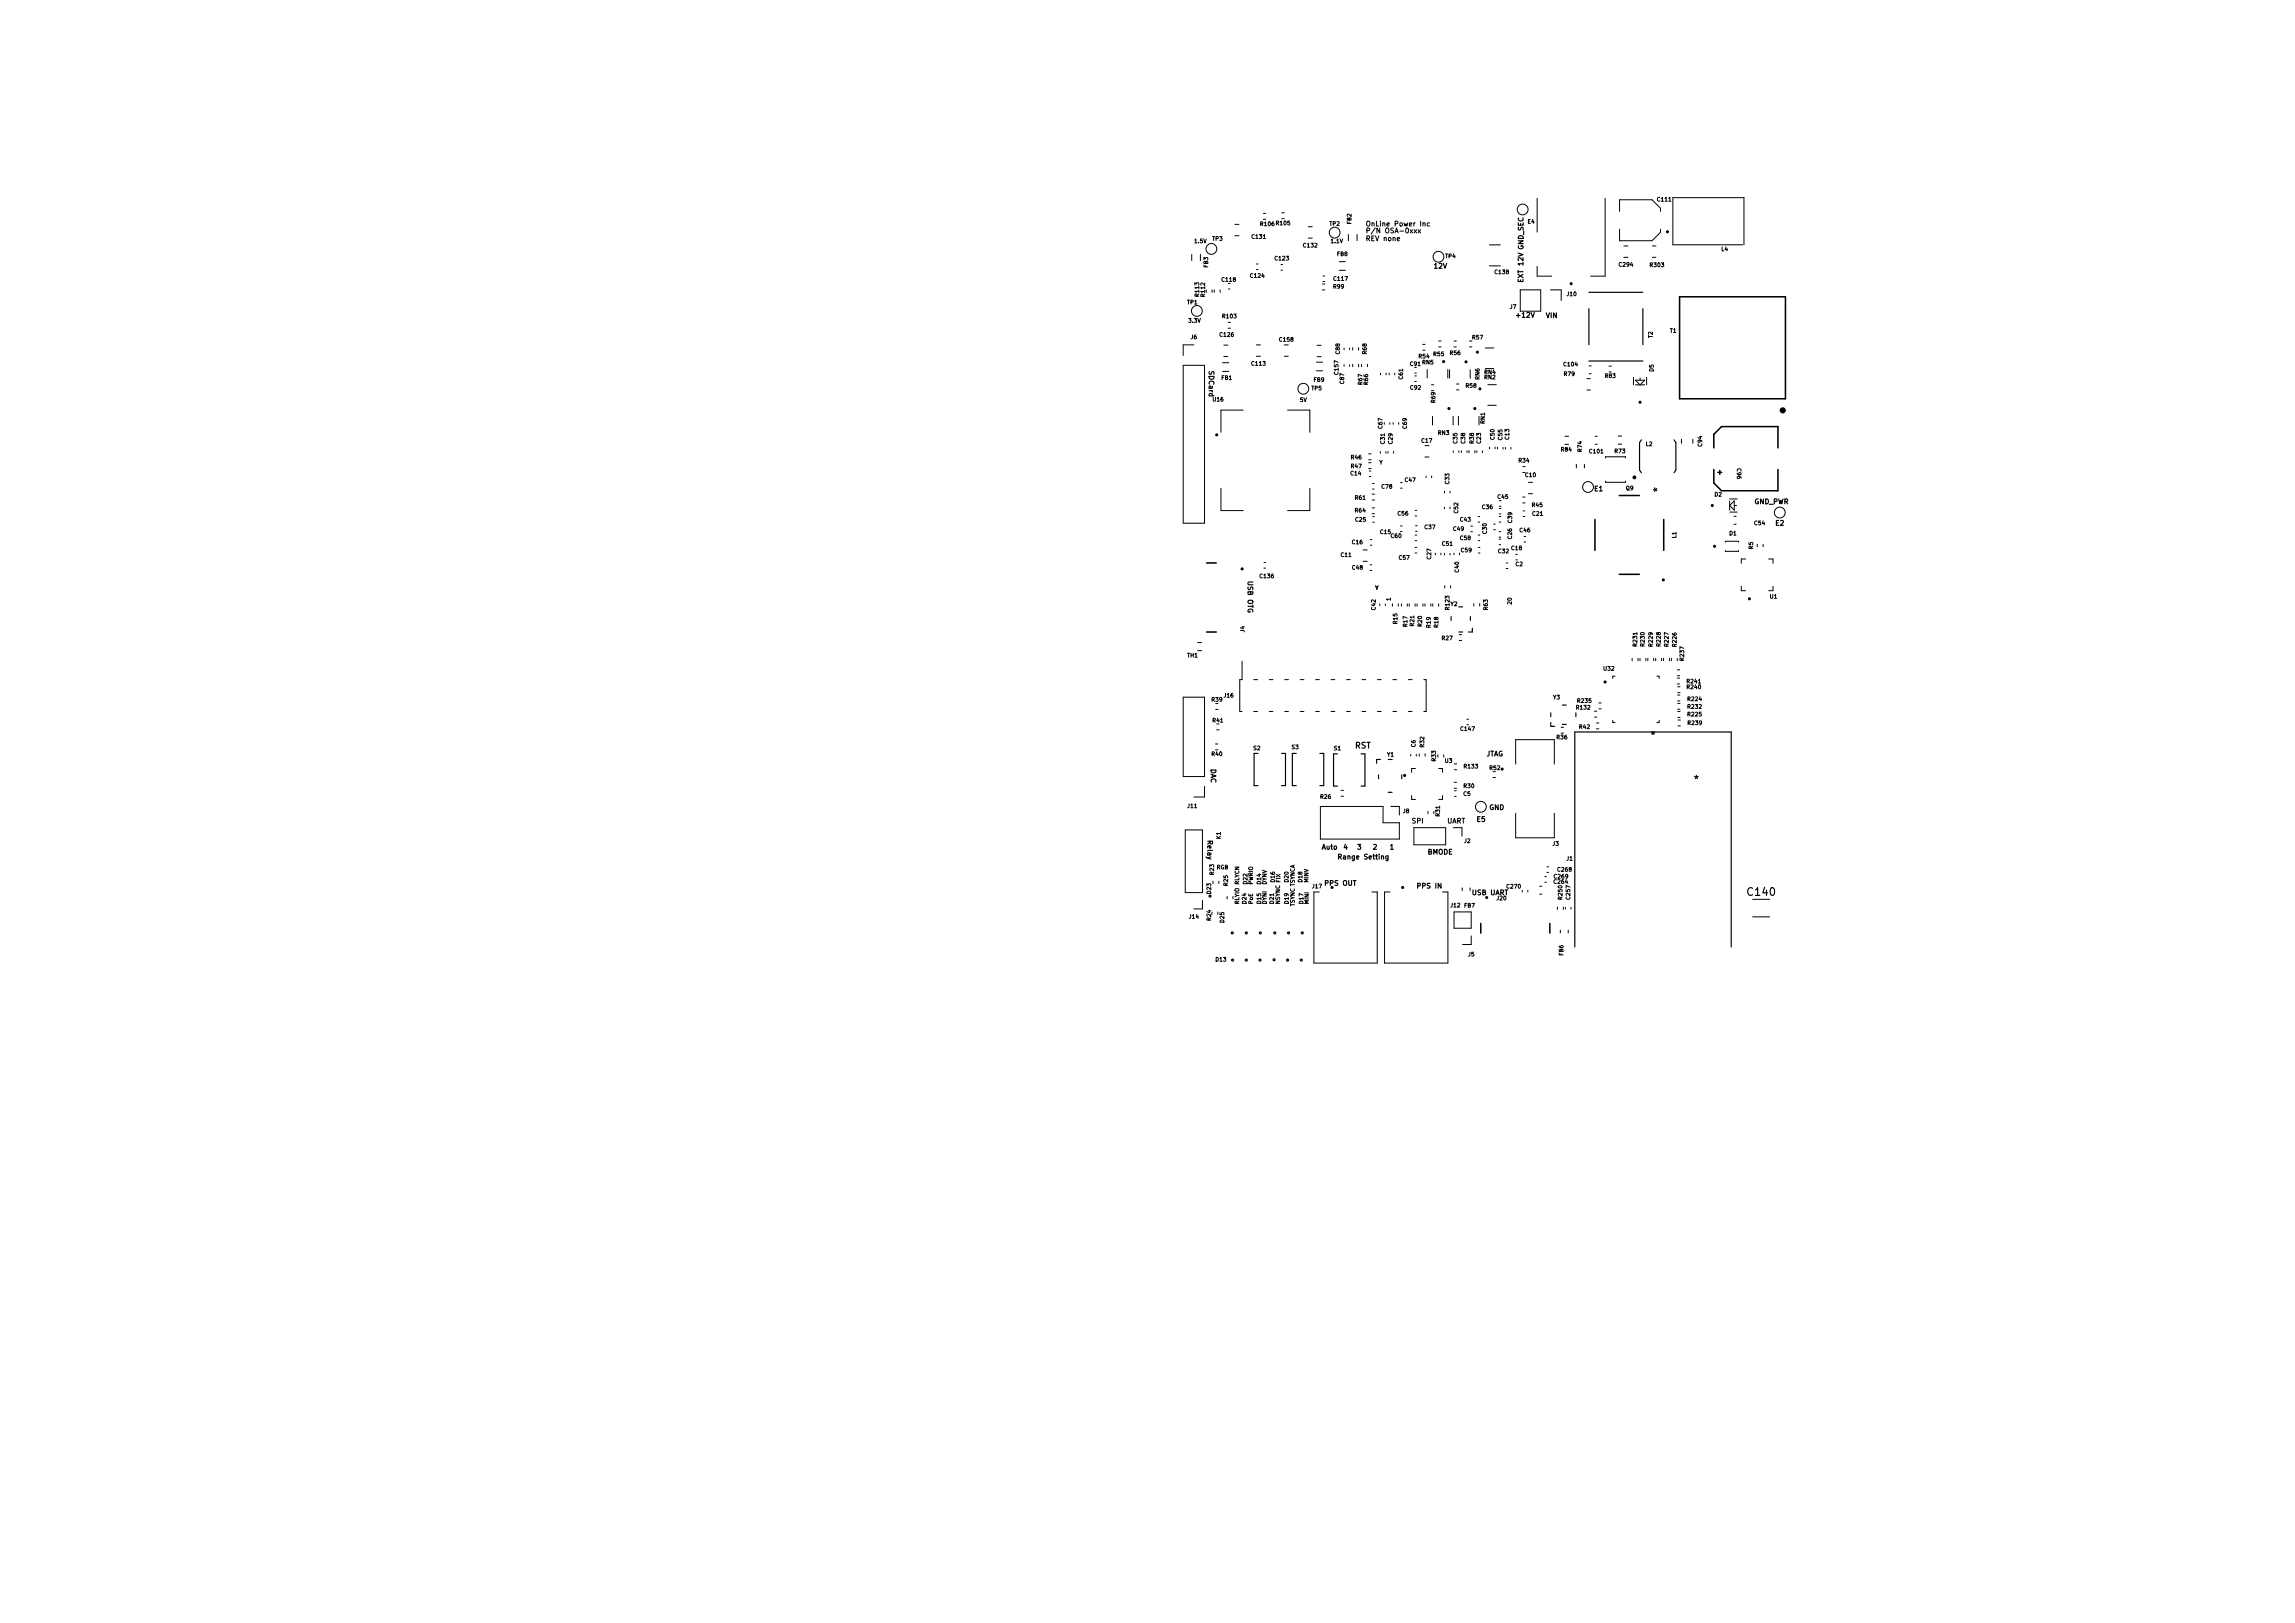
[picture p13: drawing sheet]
<svg xmlns="http://www.w3.org/2000/svg" width="297mm" height="210mm" viewBox="0 0 297 210" stroke-linecap="round" stroke-linejoin="round" font-family="sans-serif">
<defs><g id="words">
<g font-size="1">
<text x="215.3" y="63.8" transform="rotate(-90 215.3 63.8)">*</text>
<text x="219.1" y="101.6">*</text>
<text x="225.9" y="116.2">C140</text>
</g>
<text font-size=".8" x="175.3" y="97">RST</text>
<g font-size=".6">
<text x="176.7" y="29.4">OnLine Power Inc</text>
<text x="176.7" y="30.3">P/N OSA-0xxx</text>
<text x="176.7" y="31.3">REV none</text>
<text x="185.5" y="34.9">12V</text>
<text x="196" y="41.3">+12V</text>
<text x="197.3" y="36.6" transform="rotate(-90 197.3 36.6)">EXT 12V GND_SEC</text>
<text x="200" y="41.3">VIN</text>
<text x="156.3" y="47.9" transform="rotate(90 156.3 47.9)">SDCard</text>
<text x="206.2" y="63.7">E1</text>
<text x="227" y="65.4">GND_PWR</text>
<text x="229.7" y="68.2">E2</text>
<text x="161.3" y="75.1" transform="rotate(90 161.3 75.1)">USB OTG</text>
<text x="156.5" y="99.4" transform="rotate(90 156.5 99.4)">DAC</text>
<text x="192.3" y="98">JTAG</text>
<text x="182.6" y="106.7">SPI</text>
<text x="187.2" y="106.7">UART</text>
<text x="191" y="106.5">E5</text>
<text x="192.7" y="105">GND</text>
<text x="156.1" y="108.6" transform="rotate(90 156.1 108.6)">Relay</text>
<text x="171" y="110.1">Auto</text>
<text x="173" y="111.4">Range Setting</text>
<text x="173.8" y="110.1">4</text>
<text x="175.5" y="110.1">3</text>
<text x="177.6" y="110.1">2</text>
<text x="179.8" y="110.1">1</text>
<text x="184.7" y="110.7">BMODE</text>
<text x="171.3" y="114.8">PPS OUT</text>
<text x="183.2" y="115.1">PPS IN</text>
<text x="190.4" y="116">USB UART</text>
</g>
<g font-size=".5">
<text x="163" y="29.4">R106R105</text>
<text x="172" y="29.3">TP2</text>
<text x="175" y="29.1" transform="rotate(-90 175 29.1)">FB2</text>
<text x="197.6" y="29.1">E4</text>
<text x="214.3" y="26.2">C111</text>
<text x="154.5" y="31.6">1.5V</text>
<text x="156.5" y="34.7" transform="rotate(-90 156.5 34.7)">FB3</text>
<text x="156.8" y="31.3">TP3</text>
<text x="161.9" y="31">C131</text>
<text x="164.8" y="33.8">C123</text>
<text x="168.5" y="32.1">C132</text>
<text x="172.1" y="31.6">1.1V</text>
<text x="172.9" y="33.2">FB8</text>
<text x="187" y="33.5">TP4</text>
<text x="193.3" y="35.6">C138</text>
<text x="209.4" y="34.6">C294</text>
<text x="213.4" y="34.7">R303</text>
<text x="222.7" y="32.6">L4</text>
<text x="153.6" y="39.5">TP1</text>
<text x="153.7" y="41.9">3.3V</text>
<text x="155.3" y="38.5" transform="rotate(-90 155.3 38.5)">R113</text>
<text x="156.1" y="38.5" transform="rotate(-90 156.1 38.5)">R112</text>
<text x="158" y="36.6">C118</text>
<text x="158.1" y="41.3">R103</text>
<text x="161.7" y="36.1">C124</text>
<text x="172.4" y="37.5">R99</text>
<text x="172.5" y="36.5">C117</text>
<text x="195.3" y="40.1">J7</text>
<text x="202.7" y="38.4">J10</text>
<text x="154" y="44">J6</text>
<text x="157.7" y="43.7">C126</text>
<text x="161.8" y="47.4">C113</text>
<text x="165.4" y="44.3">C158</text>
<text x="173.5" y="45.9" transform="rotate(-90 173.5 45.9)">C88</text>
<text x="177" y="45.9" transform="rotate(-90 177 45.9)">R68</text>
<text x="182.4" y="47.5">C91</text>
<text x="183.5" y="46.5">R54</text>
<text x="184" y="47.3">RN5</text>
<text x="185.4" y="46.2">R55</text>
<text x="187.5" y="46.1">R56</text>
<text x="190.4" y="44">R57</text>
<text x="202.2" y="47.5">C104</text>
<text x="214" y="43.8" transform="rotate(-90 214 43.8)">T2</text>
<text x="216" y="43.2">T1</text>
<text x="156.8" y="52.1">U16</text>
<text x="158" y="49.3">FB1</text>
<text x="168.2" y="52.1">5V</text>
<text x="169.6" y="50.6">TP5</text>
<text x="169.9" y="49.5">FB9</text>
<text x="173.3" y="48.6" transform="rotate(-90 173.3 48.6)">C157</text>
<text x="174.1" y="49.8" transform="rotate(-90 174.1 49.8)">C87</text>
<text x="176.4" y="49.9" transform="rotate(-90 176.4 49.9)">R67</text>
<text x="177.2" y="49.9" transform="rotate(-90 177.2 49.9)">R66</text>
<text x="181.7" y="49.2" transform="rotate(-90 181.7 49.2)">C61</text>
<text x="182.4" y="50.5">C92</text>
<text x="185.9" y="52.2" transform="rotate(-90 185.9 52.2)">R69</text>
<text x="189.6" y="50.3">R58</text>
<text x="191.6" y="49.2" transform="rotate(-90 191.6 49.2)">RN6</text>
<text x="192" y="49.2">RN2</text>
<text x="192" y="48.5">RN4</text>
<text x="202.3" y="48.8">R79</text>
<text x="207.6" y="49">R83</text>
<text x="214.1" y="48.2" transform="rotate(-90 214.1 48.2)">D5</text>
<text x="174.7" y="59.6">R46</text>
<text x="179" y="55.6" transform="rotate(-90 179 55.6)">C67</text>
<text x="179.3" y="57.6" transform="rotate(-90 179.3 57.6)">C31</text>
<text x="180.3" y="57.6" transform="rotate(-90 180.3 57.6)">C29</text>
<text x="182.2" y="55.6" transform="rotate(-90 182.2 55.6)">C69</text>
<text x="183.8" y="57.4">C17</text>
<text x="186" y="56.4">RN3</text>
<text x="188.7" y="57.5" transform="rotate(-90 188.7 57.5)">C35</text>
<text x="189.7" y="57.5" transform="rotate(-90 189.7 57.5)">C38</text>
<text x="190.9" y="57.5" transform="rotate(-90 190.9 57.5)">R38</text>
<text x="191.8" y="57.5" transform="rotate(-90 191.8 57.5)">C23</text>
<text x="192.3" y="54.9" transform="rotate(-90 192.3 54.9)">RN1</text>
<text x="193.5" y="57" transform="rotate(-90 193.5 57)">C50</text>
<text x="194.5" y="57" transform="rotate(-90 194.5 57)">C55</text>
<text x="195.4" y="57" transform="rotate(-90 195.4 57)">C13</text>
<text x="196.4" y="60">R34</text>
<text x="201.9" y="58.5">R84</text>
<text x="204.9" y="58.6" transform="rotate(-90 204.9 58.6)">R74</text>
<text x="205.5" y="58.8">C101</text>
<text x="208.8" y="58.8">R73</text>
<text x="212.9" y="57.8">L2</text>
<text x="220.4" y="57.9" transform="rotate(-90 220.4 57.9)">C94</text>
<text x="174.7" y="61.6">C14</text>
<text x="174.7" y="60.7">R47</text>
<text x="175.2" y="64.8">R61</text>
<text x="178.4" y="60.2">Y</text>
<text x="178.7" y="63.4">C78</text>
<text x="181.7" y="62.5">C47</text>
<text x="187.7" y="62.7" transform="rotate(-90 187.7 62.7)">C33</text>
<text x="191.7" y="66">C36</text>
<text x="193.7" y="64.7">C45</text>
<text x="197.3" y="61.8">C10</text>
<text x="198.1" y="65.7">R45</text>
<text x="210.3" y="63.6">Q9</text>
<text x="221.8" y="64.4">D2</text>
<text x="224.7" y="60.5" transform="rotate(90 224.7 60.5)">C96</text>
<text x="174.9" y="70.5">C16</text>
<text x="175.2" y="66.4">R64</text>
<text x="175.3" y="67.6">C25</text>
<text x="178.5" y="69.2">C15</text>
<text x="179.9" y="69.7">C60</text>
<text x="180.8" y="66.8">C56</text>
<text x="184.3" y="68.6">C37</text>
<text x="186.5" y="70.7">C51</text>
<text x="188" y="68.8">C49</text>
<text x="188.8" y="66.5" transform="rotate(-90 188.8 66.5)">C52</text>
<text x="188.8" y="67.6">C43</text>
<text x="188.8" y="70">C58</text>
<text x="189" y="71.6">C59</text>
<text x="192.5" y="69.2" transform="rotate(-90 192.5 69.2)">C30</text>
<text x="193.8" y="71.7">C32</text>
<text x="195.5" y="71.3">C18</text>
<text x="195.8" y="69.9" transform="rotate(-90 195.8 69.9)">C26</text>
<text x="195.8" y="67.8" transform="rotate(-90 195.8 67.8)">C39</text>
<text x="196.6" y="69">C46</text>
<text x="198.2" y="66.9">C21</text>
<text x="217.1" y="69.7" transform="rotate(-90 217.1 69.7)">L1</text>
<text x="223.7" y="69.4">D1</text>
<text x="226.9" y="68.1">C54</text>
<text x="227" y="71.1" transform="rotate(-90 227 71.1)">R5</text>
<text x="162.9" y="74.9">C136</text>
<text x="173.4" y="72.2">C11</text>
<text x="174.9" y="73.8">C48</text>
<text x="178.4" y="75.6" transform="rotate(-180 178.4 75.6)">A</text>
<text x="180.1" y="77.8" transform="rotate(-90 180.1 77.8)">1</text>
<text x="180.9" y="72.5">C57</text>
<text x="185.3" y="72.5" transform="rotate(-90 185.3 72.5)">C27</text>
<text x="188.9" y="74.2" transform="rotate(-90 188.9 74.2)">C40</text>
<text x="196" y="73.4">C2</text>
<text x="229" y="77.6">U1</text>
<text x="161.2" y="81.9" transform="rotate(-90 161.2 81.9)">J4</text>
<text x="178.1" y="79" transform="rotate(-90 178.1 79)">C42</text>
<text x="181" y="80.8" transform="rotate(-90 181 80.8)">R15</text>
<text x="182.2" y="81.2" transform="rotate(-90 182.2 81.2)">R17</text>
<text x="183.1" y="81.1" transform="rotate(-90 183.1 81.1)">R21</text>
<text x="184.2" y="81.2" transform="rotate(-90 184.2 81.2)">R20</text>
<text x="185.3" y="81.3" transform="rotate(-90 185.3 81.3)">R19</text>
<text x="186.3" y="81.3" transform="rotate(-90 186.3 81.3)">R18</text>
<text x="186.5" y="83">R27</text>
<text x="187.7" y="78.5">Y2</text>
<text x="187.7" y="79" transform="rotate(-90 187.7 79)">R123</text>
<text x="192.7" y="79" transform="rotate(-90 192.7 79)">R63</text>
<text x="195.8" y="78.3" transform="rotate(-90 195.8 78.3)">20</text>
<text x="212" y="83.8" transform="rotate(-90 212 83.8)">R231</text>
<text x="213" y="83.8" transform="rotate(-90 213 83.8)">R230</text>
<text x="214" y="83.8" transform="rotate(-90 214 83.8)">R229</text>
<text x="215" y="83.8" transform="rotate(-90 215 83.8)">R228</text>
<text x="216.1" y="83.8" transform="rotate(-90 216.1 83.8)">R227</text>
<text x="217.1" y="83.8" transform="rotate(-90 217.1 83.8)">R226</text>
<text x="153.6" y="85.2">TH1</text>
<text x="207.4" y="86.9">U32</text>
<text x="218.1" y="85.6" transform="rotate(-90 218.1 85.6)">R237</text>
<text x="218.2" y="88.5">R241</text>
<text x="218.2" y="89.3">R240</text>
<text x="156.7" y="90.9">R39</text>
<text x="156.8" y="93.6">R41</text>
<text x="158.3" y="90.4">J16</text>
<text x="188.9" y="94.7">C147</text>
<text x="200.9" y="90.6">Y3</text>
<text x="201.3" y="95.8">R36</text>
<text x="203.8" y="91.9">R132</text>
<text x="204" y="91.1">R235</text>
<text x="204.3" y="94.4">R42</text>
<text x="218.3" y="90.8">R224</text>
<text x="218.3" y="92.8">R225</text>
<text x="218.3" y="91.8">R232</text>
<text x="218.3" y="93.9">R239</text>
<text x="156.7" y="97.9">R40</text>
<text x="162.1" y="97.2">S2</text>
<text x="167.1" y="97.1">S3</text>
<text x="172.5" y="97.2">S1</text>
<text x="179.4" y="98">Y1</text>
<text x="183.3" y="96.8" transform="rotate(-90 183.3 96.8)">C6</text>
<text x="184.4" y="96.8" transform="rotate(-90 184.4 96.8)">R32</text>
<text x="186" y="98.6" transform="rotate(-90 186 98.6)">R33</text>
<text x="186.9" y="98.8">U3</text>
<text x="189.3" y="99.6">R133</text>
<text x="192.7" y="99.7">R52</text>
<text x="153.6" y="104.7">J11</text>
<text x="170.8" y="103.5">R26</text>
<text x="181.5" y="105.3">J8</text>
<text x="186.5" y="105.7" transform="rotate(-90 186.5 105.7)">R31</text>
<text x="189.3" y="103.1">C5</text>
<text x="189.3" y="102.1">R30</text>
<text x="157.2" y="113.3" transform="rotate(-90 157.2 113.3)">R23</text>
<text x="157.4" y="112.6">RGB</text>
<text x="158.1" y="108.6" transform="rotate(-90 158.1 108.6)">K1</text>
<text x="189.4" y="109.2">J2</text>
<text x="200.8" y="109.6">J3</text>
<text x="201" y="113.8">C269</text>
<text x="201.4" y="112.9">C268</text>
<text x="202.6" y="111.5">J1</text>
<text x="153.8" y="119">J14</text>
<text x="156.8" y="119.2" transform="rotate(-90 156.8 119.2)">R24</text>
<text x="156.8" y="115.8" transform="rotate(-90 156.8 115.8)">D23</text>
<text x="158.5" y="119.5" transform="rotate(-90 158.5 119.5)">D25</text>
<text x="159" y="114.7" transform="rotate(-90 159 114.7)">R25</text>
<text x="160.5" y="117.1" transform="rotate(-90 160.5 117.1)">RLYIO RLYCN</text>
<text x="161.4" y="117.1" transform="rotate(-90 161.4 117.1)">D24</text>
<text x="161.5" y="114.5" transform="rotate(-90 161.5 114.5)">D22</text>
<text x="162.3" y="117.1" transform="rotate(-90 162.3 117.1)">PoE</text>
<text x="162.3" y="114.5" transform="rotate(-90 162.3 114.5)">PWRIO</text>
<text x="163.3" y="117.1" transform="rotate(-90 163.3 117.1)">D15</text>
<text x="163.3" y="114.5" transform="rotate(-90 163.3 114.5)">D14</text>
<text x="164" y="117.1" transform="rotate(-90 164 117.1)">DYNI</text>
<text x="164" y="114.5" transform="rotate(-90 164 114.5)">DYNV</text>
<text x="165" y="117.1" transform="rotate(-90 165 117.1)">D21</text>
<text x="165.1" y="114.3" transform="rotate(-90 165.1 114.3)">D16</text>
<text x="165.8" y="117.1" transform="rotate(-90 165.8 117.1)">NSYNC FIX</text>
<text x="166.9" y="117.1" transform="rotate(-90 166.9 117.1)">D19</text>
<text x="166.9" y="114.3" transform="rotate(-90 166.9 114.3)">D20</text>
<text x="167.7" y="117.3" transform="rotate(-90 167.7 117.3)">TSYNC TSYNCA</text>
<text x="168.7" y="114.3" transform="rotate(-90 168.7 114.3)">D18</text>
<text x="168.8" y="117.1" transform="rotate(-90 168.8 117.1)">D17</text>
<text x="169.5" y="114.3" transform="rotate(-90 169.5 114.3)">MINV</text>
<text x="169.5" y="117.1" transform="rotate(-90 169.5 117.1)">MINI</text>
<text x="169.7" y="115.1">J17</text>
<text x="187.6" y="117.5">J12 FB7</text>
<text x="193.6" y="116.6">J20</text>
<text x="194.9" y="115.1">C270</text>
<text x="201" y="114.5">C264</text>
<text x="202.3" y="116.5" transform="rotate(-90 202.3 116.5)">R250</text>
<text x="203.3" y="116.5" transform="rotate(-90 203.3 116.5)">C257</text>
<text x="157.2" y="124.5">D13</text>
<text x="189.9" y="123.9">J5</text>
<text x="202.4" y="123.7" transform="rotate(-90 202.4 123.7)">FB6</text>
</g>
</g></defs>
<g fill="none" stroke="#000" stroke-width=".13">
<path d="M154.2 32.9v.8M155.3 32.9v.8M156.1 37.5v.3M156.9 37.5v.3M157.1 37.5v.3M157.9 37.5v.3M159 36.7h.2M159 37.4h.2M159.8 29h.5M159.8 30.5h.5M162.6 34.2h.2M162.6 34.9h.2"/>
<path d="M163.5 27.6h.3M163.5 28.4h.3M165.8 34.2h.2M165.8 35h.2M165.9 27.5h.3M165.9 28.3h.3M169.3 29.3h.5M169.3 30.8h.5M171.1 36.8h.3M171.1 37.5h.3M171.2 35.7h.2M171.2 36.4h.2"/>
<path d="M173.3 33.9h.8M173.3 35h.8M174.5 30.3v.8M175.6 30.3v.8M192.7 31.7h1.5M192.7 34.4h1.5M196.7 37.5h2.7v2.8h-2.7zM198.9 25.7v4.3M198.9 34.5v1.2h1.9M200.7 37.5h1.3v1.4M207.7 25.7v10h-1.9M209.6 27.3v-1.5h4.2l1.1 1.1v.4"/>
<path d="M209.6 29.6v1.5h4.2l1.1-1.1v-.4M210.2 31.8h.5M210.2 33.3h.5M213.8 31.8h.5M213.8 33.3h.5M225.5 31.7h-9v-6.1h9.2v6.1M153.1 47.3h2.8v20.4h-2.8zM154.5 44.6h-1.4v1.4M158.2 46.9h.8M158.2 48.1h.8M158.4 46.1h.5M158.4 44.7h.5"/>
<path d="M158.9 41.7h.4M158.9 42.5h.4M160.9 53.1h-2.9v2.8M162.6 44.6h.5M162.6 46.1h.5M166.2 44.6h.5M166.2 46.1h.5M166.6 53.1h2.9v2.8M170.4 46.9h.8M170.4 48h.8M170.4 44.7h.6M170.4 46.2h.6"/>
<path d="M173.9 45v.2M173.9 47.2v.2M174.7 45v.2M174.7 47.2v.2M175.1 45v.3M175.1 47.1v.4M175.8 45v.3M175.8 47.1v.4M176.2 47.1v.4M177 47.1v.4M177.1 59.9h.3M177.1 58.7h.3"/>
<path d="M177.1 59.5h.3M178.6 58.4v.2M178.7 48.3v.2M179.1 54.7v.2M179.4 58.4v.2M179.4 48.3v.2M179.6 58.4v.2M179.8 48.3v.2M179.9 54.7v.2M180.3 54.7v.2M180.3 58.4v.2M180.5 48.3v.2"/>
<path d="M181 54.7v.2M183.1 48.6h.2M183.1 49.4h.2M183.1 47.5h.2M183.1 48.3h.2M184.1 44.6h.3M184.1 45.3h.3M184.4 57.7h.5M184.4 59.1h.5M184.7 47.8v1.1M185.2 49.8h.4M185.2 50.6h.4"/>
<path d="M185.4 53.9v1.1M186.2 44.1h.3M186.2 44.9h.3M187.4 47.8v1.1M187.6 47.8v1.1M188.1 53.9v1.1M188.1 58.3v.3M188.2 44.1h.3M188.2 44.9h.3M188.5 49.7h.3M188.5 50.4h.3M188.7 53.9v1.1"/>
<path d="M188.8 58.3v.3M189.1 58.3v.3M189.8 58.3v.3M190.1 58.3v.3M190.2 44.1h.3M190.2 44.9h.3M190.3 47.8v1.1M190.9 58.3v.3M191.1 58.3v.3M191.4 53.9v1.1M191.8 58.3v.3M192.2 45h1.1"/>
<path d="M192.2 47.7h1.1M192.5 49.8h1.1M192.5 52.4h1.1M192.8 57.9v.2M193.5 57.9v.2M193.8 57.9v.2M194.5 57.9v.2M194.8 57.9v.2M195.5 57.9v.2M202.5 56.4h.5M202.5 57.5h.5M205.4 49h.4"/>
<path d="M205.4 50.5h.4M205.7 47.3h.2M205.7 48.4h.2M206.4 56.5h.3M206.4 57.5h.3M207.8 59.3v-.2h2.6v.2M208.2 47.4h.3M208.2 48.1h.3M209.4 56.4h.5M209.4 57.5h.5M211.4 48.8v1M211.6 49.8h1.2"/>
<path d="M211.6 49.2h1.2l-.6 .6zM212.2 48.9v.3M213.1 48.8v1M217.6 56.8v.6M219.1 56.8v.6M158 63.2v2.9h2.9M163.6 72.8h.2M163.6 73.5h.2M169.5 63.2v2.9h-2.9M176.4 71.2h.5M176.4 72.6h.5M177.1 60.6h.3"/>
<path d="M177.2 60.9h.2M177.2 61.7h.2M177.3 73.1h.2M177.3 73.8h.2M177.3 69.8h.2M177.3 70.5h.2M177.6 63.9h.3M177.6 64.7h.3M177.6 65.7h.3M177.6 66.5h.3M177.6 62.6h.2M177.6 63.3h.2"/>
<path d="M177.6 66.8h.3M177.6 67.6h.3M178.6 78.1v.3M179.3 78.1v.3M180.2 78.1v.3M181 78.1v.3M181.2 68.1h.2M181.2 68.8h.2M181.2 62.4h.3M181.2 63.2h.3M181.4 78.1v.3M182.1 78.1v.3"/>
<path d="M182.4 78.1v.3M183.1 70.8h.2M183.1 71.6h.2M183.1 69.2h.2M183.1 70h.2M183.1 66h.2M183.1 66.8h.2M183.1 78.1v.3M183.2 68h.2M183.2 68.8h.2M183.4 78.1v.3M184.1 78.1v.3"/>
<path d="M184.4 78.1v.3M184.6 61.6v.2M185.2 78.1v.3M185.3 61.6v.2M185.4 78.1v.3M185.7 71.6v.2M186.2 78.1v.3M186.5 71.6v.2M186.9 65.6v.2M186.9 71.6v.2M186.9 63.6v.2M187 75.8v.3"/>
<path d="M187.6 65.6v.2M187.7 71.6v.2M187.7 63.6v.2M187.7 75.8v.3M188.2 71.6v.2M188.9 71.6v.2M190.3 68.1h.3M190.3 68.8h.3M190.7 78.1v.3M191.3 66.8h.2M191.3 67.6h.2M191.3 69.2h.2"/>
<path d="M191.3 70h.2M191.3 70.8h.2M191.3 71.6h.2M191.5 78.1v.3M193.3 67.8h.2M193.3 68.5h.2M194 68.8h.2M194 69.8h.2M194 70.5h.2M194 69.5h.2M194 66.8h.2M194 67.6h.2"/>
<path d="M194 65.8h.2M194 66.5h.2M194 64.8h.3M194 65.5h.3M194.9 72.8h.2M194.9 73.6h.2M196.2 71.7h.2M196.2 72.4h.2M197.1 60.4h.3M197.1 61.1h.3M197.1 64.3h.3M197.1 65.1h.3"/>
<path d="M197.1 66.1h.2M197.1 66.8h.2M197.2 69.4h.2M197.2 70.1h.2M197.8 62.4h.5M197.8 63.9h.5M204 60.1v.4M205 60.1v.4M207.8 62.3v.1h2.6v-.1M223.3 70.1v-.1h1.7v.1M223.3 71.2v.1h1.7v-.1M223.8 64.8v1.2"/>
<path d="M223.9 66.3h.9M223.9 64.6h.9M224.4 66.8h.3M224.4 67.8h.3M224.4 64.8v1.2l-.6-.6zM224.4 65.4h.3M225.3 75.9v.5h.6M225.9 72.3h-.6v.6M227.4 70.4v.3M228.2 70.4v.3M228.9 72.3h.5v.6M229.4 75.9v.5h-.5"/>
<path d="M153.1 90.2h2.8v10.3h-2.8zM155 83.1h.5M155 84.2h.5M157.3 96.3h.3M157.3 97h.3M157.3 91h.3M157.3 91.8h.3M157.5 93.7h.3M157.5 94.4h.3M160.7 85.6v2.3h-.3v4.2h.3M162.3 87.9h.4M162.3 92.1h.4"/>
<path d="M164.3 87.9h.4M164.3 92.1h.4M166.3 87.9h.4M166.3 92.1h.4M168.3 87.9h.4M168.3 92.1h.4M170.3 87.9h.4M170.3 92.1h.4M172.3 87.9h.4M172.3 92.1h.4M174.3 87.9h.4M174.3 92.1h.4"/>
<path d="M176.3 87.9h.4M176.3 92.1h.4M178.3 87.9h.4M178.3 92.1h.4M180.3 87.9h.4M180.3 92.1h.4M182.3 87.9h.4M182.3 92.1h.4M182.6 97.6v.2M183.2 99.4h-.5v.5M183.3 97.6v.2M183.7 97.5v.3"/>
<path d="M184.3 87.9h.3v4.2h-.3M184.4 97.5v.3M186.1 97.7v.3M186.2 99.4h.5v.5M186.8 97.7v.3M188.2 98.8h.3M188.2 99.6h.3M188.8 82.1h.4M188.8 82.9h.4M189.8 93.1h.2M189.8 93.8h.2M193.2 99.8h.3"/>
<path d="M196.1 98.9v-3.2h5v3.2M202 94.1h.3M202 94.9h.3M206.3 92h.4M206.3 92.8h.4M206.6 93.5h.3M206.6 94.3h.3M206.9 91h.3M206.9 91.7h.3M208.7 93.2v.3h.3M209 87.5h-.3v.3M211.2 85.2v.3"/>
<path d="M212 85.2v.3M212.2 85.2v.3M213 85.2v.3M213.3 85.2v.3M214 85.2v.3M214.3 85.2v.3M214.4 87.5h.3v.3M214.7 93.2v.3h-.3M215 85.2v.3M215.3 85.2v.3M216 85.2v.3M216.3 85.2v.3"/>
<path d="M217.1 87.7h.3M217.1 88.5h.3M217.1 85.2v.3M217.1 86.7h.3M217.1 87.4h.3M217.1 89.9h.3M217.1 90.7h.3M217.1 91.8h.3M217.1 88.9h.3M217.1 89.6h.3M217.1 91h.3M217.1 92.1h.3"/>
<path d="M217.1 92.8h.3M217.2 93.2h.3M217.2 93.9h.3M153.4 107.4h2.2v8.1h-2.2zM155.6 116.5v1.1h-1.1M155.9 101.8v1.3h-1.4M156.8 118v.3M157 114v.3M157.6 118v.3M157.7 114v.3M158.8 116v.3M159.6 116v.3"/>
<path d="M170.7 115.4h-.7v9.2h8.2v-9.2h-.7M170.9 104.4h8.1v2.1h2.1v2.1h-10.2zM173.6 102.3h.3M173.6 103h.3M179.9 115.4h-.7v9.2h8.2v-9.2h-.7M180 104.4h1.1v1.1M182.7 102.9v.5h.5M183 107.1h4.1v2.2h-4.1zM184.8 105v.3M185.6 105v.3M186.7 102.9v.5h-.5M188.1 107.1h1.1v1.1"/>
<path d="M188.2 118h2.2v2.1h-2.2zM188.2 101.2h.3M188.2 102h.3M188.2 103h.3M188.2 102.3h.3M189.2 114.9v.3M190.2 114.9v.3M193.2 100.6h.3M196.1 105.2v3.2h5v-3.2M197 115.2v.2M197.7 115.2v.2M199.2 114.7h.3"/>
<path d="M199.2 115.7h.3M199.9 113.4h.2M199.9 114.2h.2M200.2 112.2h.2M200.2 112.9h.2M201.5 117.4v.3M202.3 117.4v.3M202.6 117.4v.2M203.3 117.4v.2M226.8 116.4h2.2M226.8 118.6h2.2M190.4 121.1v1.1h-1.1"/>
<path d="M201.9 120.4v.3M202.9 120.4v.3"/>
<circle cx="156.8" cy="32.2" r=".7"/>
<circle cx="172.7" cy="30.1" r=".7"/>
<circle cx="186.2" cy="33.2" r=".7"/>
<circle cx="197.1" cy="27.1" r=".7"/>
<circle cx="154.9" cy="40.2" r=".7"/>
<circle cx="168.7" cy="50.3" r=".7"/>
<circle cx="205.5" cy="63" r=".7"/>
<circle cx="230.3" cy="66.3" r=".7"/>
<circle cx="191.6" cy="104.4" r=".7"/>
</g>
<g fill="none" stroke="#000" stroke-width=".2">
<path d="M217.4 38.4h13.7v13.2h-13.7zM221.8 58v-1.8l1-1h7.3v2.8M156.1 72.8h1.3M206.4 67.2v4M209.6 64.1h2.6M209.6 74.3h2.6M215.3 67.2v4M221.8 60.8v1.7l1 1h7.3v-2.7M222.3 61.1h.5M222.6 60.9v.5M156.1 81.8h1.3M191.6 119.5v1.2"/>
<path d="M200.6 119.5v1.2"/>
<circle cx="203.3" cy="36.7" r=".1"/>
<circle cx="215.8" cy="30" r=".1"/>
<circle cx="157.5" cy="56.3" r=".1"/>
<circle cx="186.8" cy="46.8" r=".1"/>
<circle cx="187.5" cy="52.9" r=".1"/>
<circle cx="189.7" cy="46.8" r=".1"/>
<circle cx="190.9" cy="52.9" r=".1"/>
<circle cx="191.2" cy="45.6" r=".1"/>
<circle cx="191.5" cy="50.3" r=".1"/>
<circle cx="212.2" cy="52" r=".1"/>
<circle cx="160.7" cy="73.6" r=".1"/>
<circle cx="215.3" cy="75" r=".1"/>
<circle cx="221.6" cy="65.4" r=".1"/>
<circle cx="221.9" cy="70.7" r=".1"/>
<circle cx="226.4" cy="77.5" r=".1"/>
<circle cx="194.4" cy="99.5" r=".1"/>
<circle cx="207.7" cy="88.2" r=".1"/>
<circle cx="172.4" cy="114.8" r=".1"/>
<circle cx="181.5" cy="114.8" r=".1"/>
<circle cx="181.8" cy="100.3" r=".1"/>
<circle cx="192.4" cy="116.1" r=".1"/>
</g>
<g fill="none" stroke="#000" stroke-width=".15">
<path d="M205.6 39.9v4.7M205.6 37.8h7M212.6 39.9v4.7M205.6 46.7h7M212.4 56.9l-.2 .4v3.5l.2 .4M216.6 56.9l.3 .4v3.5l-.3 .4M187.8 79.8v.5M188.8 78.5h.5M190.3 79.8v.5M162.8 97.5h-.5v4.2h.5M165.9 97.5h.5v4.2h-.5M167.8 97.5h-.6v4.2h.6"/>
<path d="M170.8 97.5h.5v4.2h-.5M173.1 97.5h-.5v4.2h.5M176.1 97.5h.5v4.2h-.5M178.7 98.3h-.5v.5M179.7 98.3h.5M188.8 81.8h.5M190.5 81.3v.5h-.5M200.7 92.2v.5M200.7 93.5v.5h.5M202.2 91.2h.5M202.2 93.7h.5M203.9 92.2v.5"/>
<path d="M213.8 94.7v.3h.2v-.3M178.4 100.3v.5M179.7 102.5h.5M181.4 100.3v.5M203.8 122.5v-27.8h20.2v27.8"/>
<circle cx="156.6" cy="116" r=".13"/>
<circle cx="159.5" cy="120.7" r=".13"/>
<circle cx="159.5" cy="124.2" r=".13"/>
<circle cx="161.3" cy="120.7" r=".13"/>
<circle cx="161.3" cy="124.2" r=".13"/>
<circle cx="163.1" cy="124.2" r=".13"/>
<circle cx="163.1" cy="120.7" r=".13"/>
<circle cx="164.9" cy="124.2" r=".13"/>
<circle cx="165" cy="120.7" r=".13"/>
<circle cx="166.6" cy="124.2" r=".13"/>
<circle cx="166.8" cy="120.7" r=".13"/>
<circle cx="168.4" cy="124.2" r=".13"/>
<circle cx="168.5" cy="120.7" r=".13"/>
</g>
<circle cx="230.7" cy="53.1" r=".2" fill="none" stroke="#000" stroke-width=".4"/>
<circle cx="211.5" cy="61.8" r=".15" fill="#000" stroke="#000" stroke-width=".2"/>
<use href="#words"/>
</svg>
